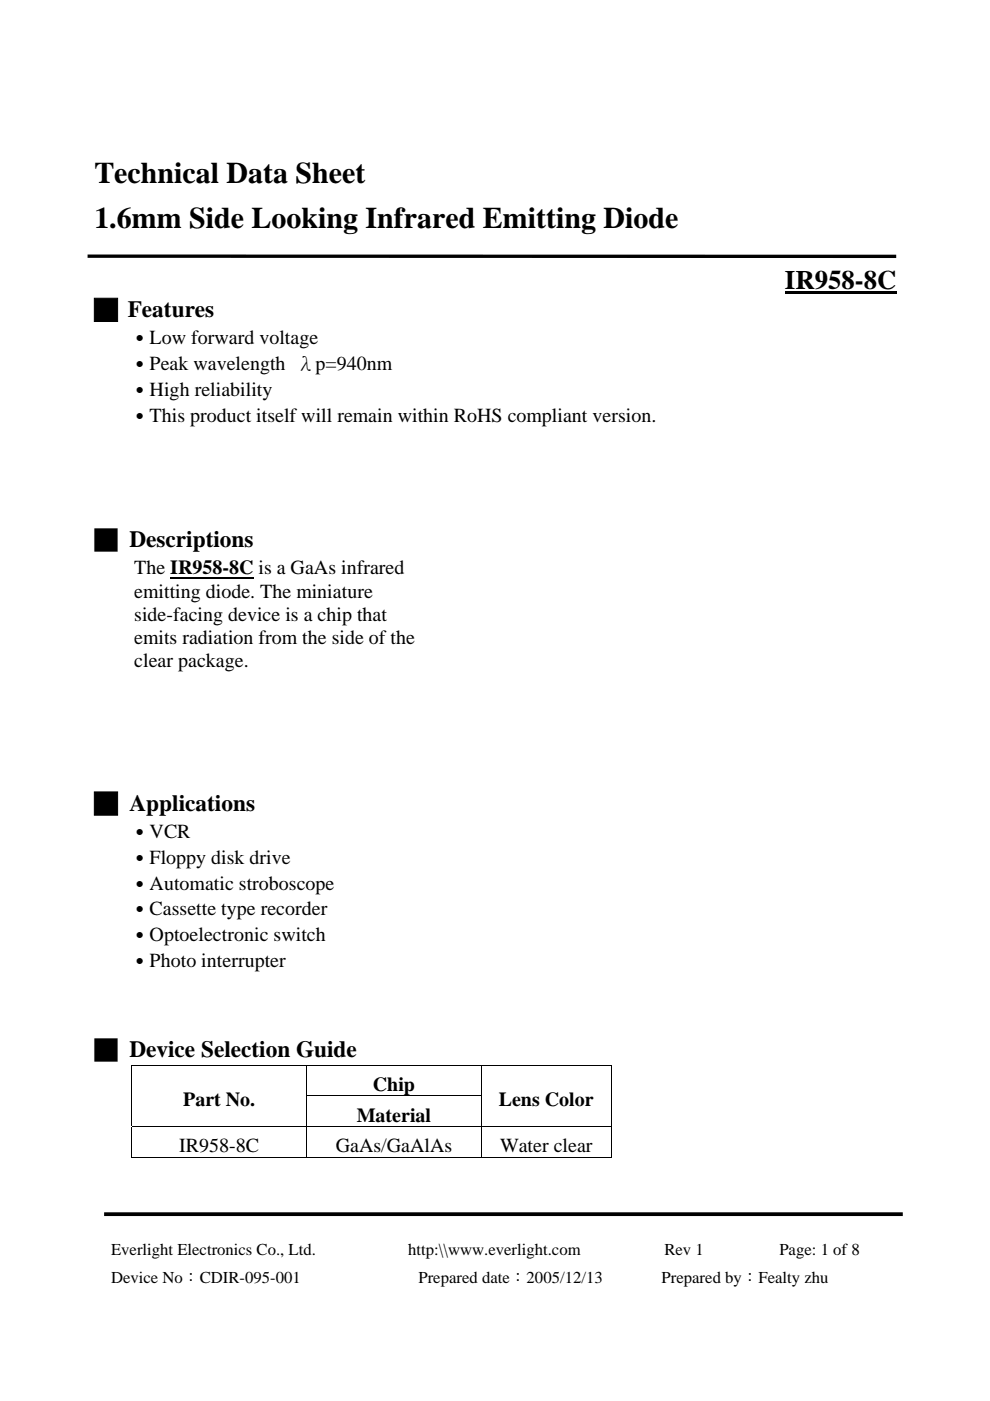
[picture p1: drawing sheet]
<svg xmlns="http://www.w3.org/2000/svg" width="210mm" height="297mm" viewBox="0 0 210 297" stroke-linecap="round" stroke-linejoin="round" font-family="sans-serif">
<defs><g id="words">
<g font-size="6.3">
<text x="20" y="38.8">Technical Data Sheet</text>
<text x="20" y="48.2">1.6mm Side Looking Infrared Emitting Diode</text>
</g>
<text font-size="5.7" x="166.4" y="61.2">IR958-8C</text>
<g font-size="4.9">
<text x="20" y="67.2">█ Features</text>
<text x="20" y="116">█ Descriptions</text>
<text x="20" y="171.9">█ Applications</text>
<text x="20" y="224">█ Device Selection Guide</text>
</g>
<g font-size="4.2">
<text x="27.5" y="72.9">․Low forward voltage</text>
<text x="27.5" y="83.9">․High reliability</text>
<text x="27.5" y="78.4">․Peak wavelength λp=940nm</text>
<text x="27.5" y="89.4">․This product itself will remain within RoHS compliant version.</text>
<text x="28.5" y="121.8">The IR958-8C is a GaAs infrared</text>
<text x="28.5" y="126.7">emitting diode. The miniature</text>
<text x="28.5" y="131.7">side-facing device is a chip that</text>
<text x="28.5" y="136.6">emits radiation from the side of the</text>
<text x="28.5" y="141.5">clear package.</text>
<text x="27.5" y="177.6">․VCR</text>
<text x="27.5" y="183.1">․Floppy disk drive</text>
<text x="27.5" y="188.6">․Automatic stroboscope</text>
<text x="27.5" y="194.1">․Cassette type recorder</text>
<text x="27.5" y="199.6">․Optoelectronic switch</text>
<text x="27.5" y="205.1">․Photo interrupter</text>
<text x="79.1" y="231.3">Chip</text>
<text x="38.8" y="234.5">Part No.</text>
<text x="75.6" y="237.8">Material</text>
<text x="105.7" y="234.5">Lens Color</text>
<text x="38" y="244.3">IR958-8C</text>
<text x="71.2" y="244.3">GaAs/GaAlAs</text>
<text x="106" y="244.3">Water clear</text>
</g>
<g font-size="3.5">
<text x="23.6" y="266">Everlight Electronics Co., Ltd.</text>
<text x="86.6" y="266">http:\\www.everlight.com</text>
<text x="140.9" y="266">Rev 1</text>
<text x="165.2" y="266">Page: 1 of 8</text>
<text x="23.6" y="272">Device No：CDIR-095-001</text>
<text x="88.7" y="272">Prepared date：2005/12/13</text>
<text x="140.3" y="272">Prepared by：Fealty zhu</text>
</g>
</g></defs>
<path d="M22.1 257.4h169.3" fill="none" stroke="#000" stroke-width=".79" stroke-linecap="butt"/>
<path d="M166.4 61.8h23.6v.6h-23.6zM27.9 225.7h.2v.2h-.2zM27.9 232.2h.2v.2h-.2zM129.5 225.7h.2v.2h-.2zM129.5 232.2h.2v.2h-.2zM129.5 245.3h.2v.1h-.2z" fill="#000"/>
<path d="M36.1 122.5h17.6" fill="none" stroke="#000" stroke-width=".4"/>
<g fill="none" stroke="#000" stroke-width=".21">
<path d="M27.9 225.8h101.8M27.9 238.8h101.8M28 225.9v6.3M28 232.4v6.4M28 238.9v6.5M64.9 232.3h37.3M65 225.9v6.3M65 232.4v6.4M65 238.9v6.5M102.1 225.9v6.3M102.1 232.4v6.4M102.1 238.9v6.5"/>
<path d="M129.6 225.9v6.3M129.6 232.4v6.4M129.6 238.9v6.5M27.9 245.4h37M65.1 245.4h36.9M102.2 245.4h27.3"/>
</g>
<path d="M18.6 54.3l171.4 .1" fill="none" stroke="#000" stroke-width=".71" stroke-linecap="butt"/>
<use href="#words"/>
</svg>
